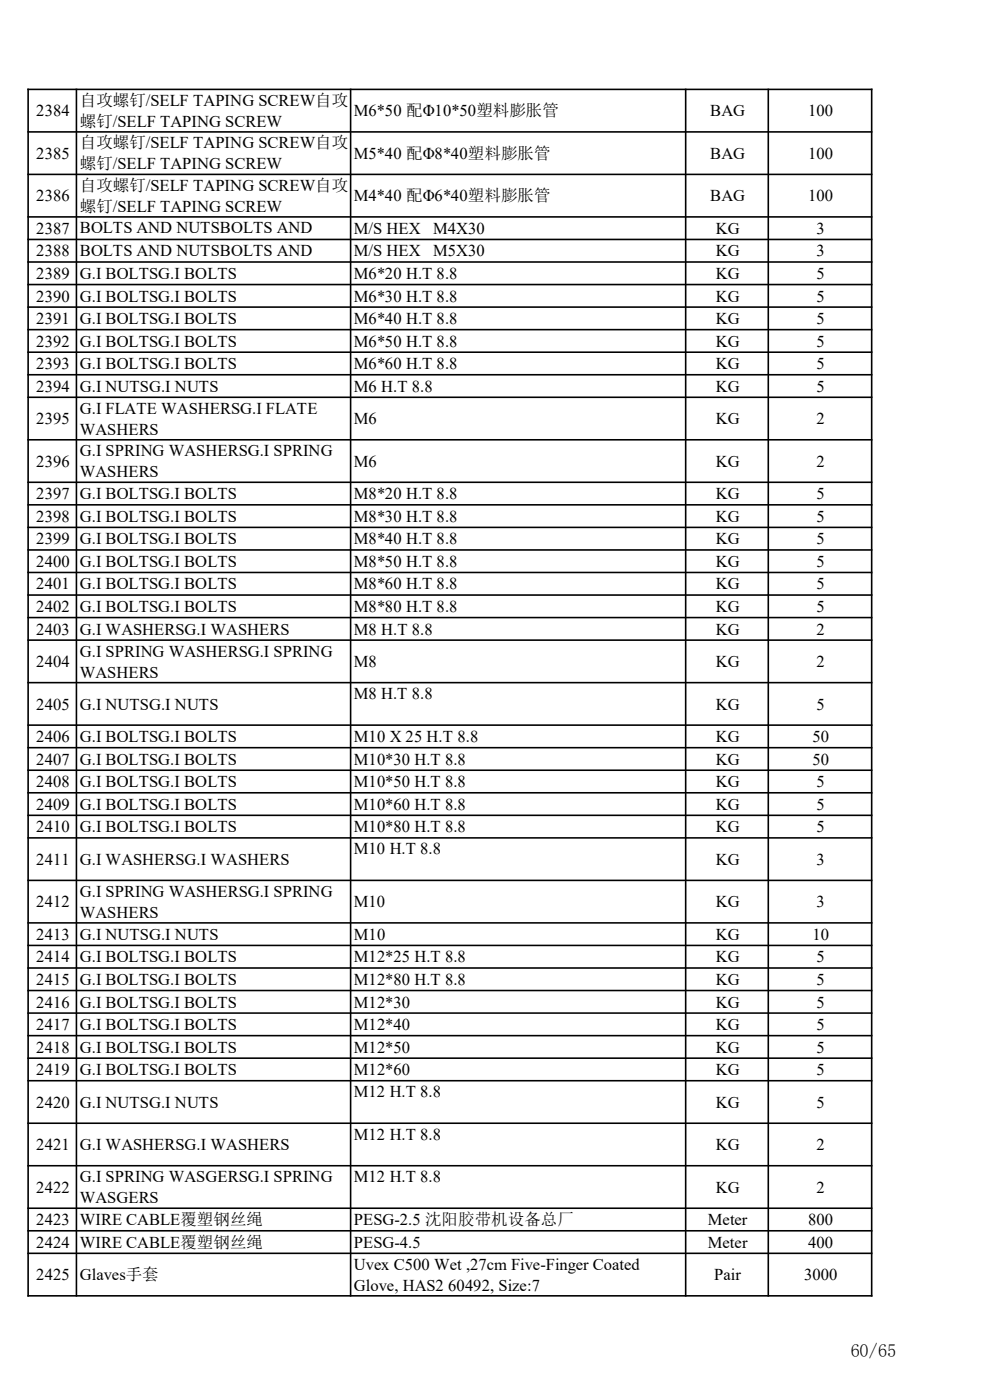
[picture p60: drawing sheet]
<svg xmlns="http://www.w3.org/2000/svg" width="210mm" height="297mm" viewBox="0 0 210 297" stroke-linecap="round" stroke-linejoin="round" font-family="sans-serif">
<defs><g id="words">
<text font-size="3.9" x="180.5" y="287.9">60/65</text>
<g font-size="3.5">
<text x="16.9" y="22.4">自攻螺钉/SELF TAPING SCREW自攻</text>
<text x="7.7" y="24.7">2384</text>
<text x="16.9" y="26.9">螺钉/SELF TAPING SCREW</text>
<text x="75.1" y="24.7">M6*50 配Φ10*50塑料膨胀管</text>
<text x="150.7" y="24.7">BAG</text>
<text x="171.4" y="24.7">100</text>
<text x="7.7" y="33.7">2385</text>
<text x="16.9" y="31.5">自攻螺钉/SELF TAPING SCREW自攻</text>
<text x="16.9" y="35.9">螺钉/SELF TAPING SCREW</text>
<text x="75.1" y="33.7">M5*40 配Φ8*40塑料膨胀管</text>
<text x="150.7" y="33.7">BAG</text>
<text x="171.4" y="33.7">100</text>
<text x="16.9" y="40.5">自攻螺钉/SELF TAPING SCREW自攻</text>
<text x="7.7" y="42.7">2386</text>
<text x="16.9" y="45">螺钉/SELF TAPING SCREW</text>
<text x="75.1" y="42.7">M4*40 配Φ6*40塑料膨胀管</text>
<text x="150.7" y="42.7">BAG</text>
<text x="171.4" y="42.7">100</text>
<text x="7.7" y="49.6">2387</text>
<text x="16.9" y="49.4">BOLTS AND NUTSBOLTS AND</text>
<text x="16.9" y="53.9">NUTS</text>
<text x="75.1" y="49.6">M/S HEX</text>
<text x="91.9" y="49.6">M4X30</text>
<text x="151.9" y="49.6">KG</text>
<text x="173.2" y="49.6">3</text>
<text x="7.7" y="54.4">2388</text>
<text x="7.7" y="59.2">2389 G.I BOLTSG.I BOLTS</text>
<text x="16.9" y="54.2">BOLTS AND NUTSBOLTS AND</text>
<text x="16.9" y="58.7">NUTS</text>
<text x="75.1" y="54.4">M/S HEX</text>
<text x="75.1" y="59.2">M6*20 H.T 8.8</text>
<text x="91.9" y="54.4">M5X30</text>
<text x="151.9" y="54.4">KG</text>
<text x="151.9" y="59.2">KG</text>
<text x="173.2" y="54.4">3</text>
<text x="173.2" y="59.2">5</text>
<text x="7.7" y="64">2390 G.I BOLTSG.I BOLTS</text>
<text x="75.1" y="64">M6*30 H.T 8.8</text>
<text x="151.9" y="64">KG</text>
<text x="173.2" y="64">5</text>
<text x="7.7" y="68.7">2391 G.I BOLTSG.I BOLTS</text>
<text x="75.1" y="68.7">M6*40 H.T 8.8</text>
<text x="151.9" y="68.7">KG</text>
<text x="173.2" y="68.7">5</text>
<text x="7.7" y="73.5">2392 G.I BOLTSG.I BOLTS</text>
<text x="75.1" y="73.5">M6*50 H.T 8.8</text>
<text x="151.9" y="73.5">KG</text>
<text x="173.2" y="73.5">5</text>
<text x="7.7" y="78.3">2393 G.I BOLTSG.I BOLTS</text>
<text x="7.7" y="83.1">2394 G.I NUTSG.I NUTS</text>
<text x="75.1" y="78.3">M6*60 H.T 8.8</text>
<text x="75.1" y="83.1">M6 H.T 8.8</text>
<text x="151.9" y="78.3">KG</text>
<text x="151.9" y="83.1">KG</text>
<text x="173.2" y="78.3">5</text>
<text x="173.2" y="83.1">5</text>
<text x="16.9" y="87.8">G.I FLATE WASHERSG.I FLATE</text>
<text x="7.7" y="90">2395</text>
<text x="16.9" y="92.2">WASHERS</text>
<text x="75.1" y="90">M6</text>
<text x="151.9" y="90">KG</text>
<text x="173.2" y="90">2</text>
<text x="7.7" y="99">2396</text>
<text x="16.9" y="96.8">G.I SPRING WASHERSG.I SPRING</text>
<text x="16.9" y="101.3">WASHERS</text>
<text x="75.1" y="99">M6</text>
<text x="151.9" y="99">KG</text>
<text x="173.2" y="99">2</text>
<text x="7.7" y="105.9">2397 G.I BOLTSG.I BOLTS</text>
<text x="75.1" y="105.9">M8*20 H.T 8.8</text>
<text x="151.9" y="105.9">KG</text>
<text x="173.2" y="105.9">5</text>
<text x="7.7" y="110.7">2398 G.I BOLTSG.I BOLTS</text>
<text x="75.1" y="110.7">M8*30 H.T 8.8</text>
<text x="151.9" y="110.7">KG</text>
<text x="173.2" y="110.7">5</text>
<text x="7.7" y="115.5">2399 G.I BOLTSG.I BOLTS</text>
<text x="75.1" y="115.5">M8*40 H.T 8.8</text>
<text x="151.9" y="115.5">KG</text>
<text x="173.2" y="115.5">5</text>
<text x="7.7" y="120.3">2400 G.I BOLTSG.I BOLTS</text>
<text x="7.7" y="125.1">2401 G.I BOLTSG.I BOLTS</text>
<text x="75.1" y="120.3">M8*50 H.T 8.8</text>
<text x="75.1" y="125.1">M8*60 H.T 8.8</text>
<text x="151.9" y="120.3">KG</text>
<text x="151.9" y="125.1">KG</text>
<text x="173.2" y="120.3">5</text>
<text x="173.2" y="125.1">5</text>
<text x="7.7" y="129.8">2402 G.I BOLTSG.I BOLTS</text>
<text x="75.1" y="129.8">M8*80 H.T 8.8</text>
<text x="151.9" y="129.8">KG</text>
<text x="173.2" y="129.8">5</text>
<text x="7.7" y="134.6">2403 G.I WASHERSG.I WASHERS</text>
<text x="75.1" y="134.6">M8 H.T 8.8</text>
<text x="151.9" y="134.6">KG</text>
<text x="173.2" y="134.6">2</text>
<text x="7.7" y="141.5">2404</text>
<text x="16.9" y="139.3">G.I SPRING WASHERSG.I SPRING</text>
<text x="16.9" y="143.8">WASHERS</text>
<text x="75.1" y="141.5">M8</text>
<text x="151.9" y="141.5">KG</text>
<text x="173.2" y="141.5">2</text>
<text x="75.1" y="148.3">M8 H.T 8.8</text>
<text x="7.7" y="150.5">2405 G.I NUTSG.I NUTS</text>
<text x="151.9" y="150.5">KG</text>
<text x="173.2" y="150.5">5</text>
<text x="7.7" y="157.4">2406 G.I BOLTSG.I BOLTS</text>
<text x="75.1" y="157.4">M10 X 25 H.T 8.8</text>
<text x="151.9" y="157.4">KG</text>
<text x="172.3" y="157.4">50</text>
<text x="7.7" y="162.2">2407 G.I BOLTSG.I BOLTS</text>
<text x="7.7" y="167">2408 G.I BOLTSG.I BOLTS</text>
<text x="75.1" y="162.2">M10*30 H.T 8.8</text>
<text x="75.1" y="167">M10*50 H.T 8.8</text>
<text x="151.9" y="162.2">KG</text>
<text x="151.9" y="167">KG</text>
<text x="172.3" y="162.2">50</text>
<text x="173.2" y="167">5</text>
<text x="7.7" y="171.8">2409 G.I BOLTSG.I BOLTS</text>
<text x="75.1" y="171.8">M10*60 H.T 8.8</text>
<text x="151.9" y="171.8">KG</text>
<text x="173.2" y="171.8">5</text>
<text x="7.7" y="176.6">2410 G.I BOLTSG.I BOLTS</text>
<text x="75.1" y="176.6">M10*80 H.T 8.8</text>
<text x="151.9" y="176.6">KG</text>
<text x="173.2" y="176.6">5</text>
<text x="7.7" y="183.5">2411 G.I WASHERSG.I WASHERS</text>
<text x="75.1" y="181.2">M10 H.T 8.8</text>
<text x="151.9" y="183.5">KG</text>
<text x="173.2" y="183.5">3</text>
<text x="16.9" y="190.2">G.I SPRING WASHERSG.I SPRING</text>
<text x="7.7" y="192.5">2412</text>
<text x="16.9" y="194.7">WASHERS</text>
<text x="75.1" y="192.5">M10</text>
<text x="151.9" y="192.5">KG</text>
<text x="173.2" y="192.5">3</text>
<text x="7.7" y="199.4">2413 G.I NUTSG.I NUTS</text>
<text x="75.1" y="199.4">M10</text>
<text x="151.9" y="199.4">KG</text>
<text x="172.3" y="199.4">10</text>
<text x="7.7" y="204.2">2414 G.I BOLTSG.I BOLTS</text>
<text x="7.7" y="209">2415 G.I BOLTSG.I BOLTS</text>
<text x="75.1" y="204.2">M12*25 H.T 8.8</text>
<text x="75.1" y="209">M12*80 H.T 8.8</text>
<text x="151.9" y="204.2">KG</text>
<text x="151.9" y="209">KG</text>
<text x="173.2" y="204.2">5</text>
<text x="173.2" y="209">5</text>
<text x="7.7" y="213.7">2416 G.I BOLTSG.I BOLTS</text>
<text x="75.1" y="213.7">M12*30</text>
<text x="151.9" y="213.7">KG</text>
<text x="173.2" y="213.7">5</text>
<text x="7.7" y="218.5">2417 G.I BOLTSG.I BOLTS</text>
<text x="75.1" y="218.5">M12*40</text>
<text x="151.9" y="218.5">KG</text>
<text x="173.2" y="218.5">5</text>
<text x="7.7" y="223.3">2418 G.I BOLTSG.I BOLTS</text>
<text x="75.1" y="223.3">M12*50</text>
<text x="151.9" y="223.3">KG</text>
<text x="173.2" y="223.3">5</text>
<text x="7.7" y="228.1">2419 G.I BOLTSG.I BOLTS</text>
<text x="75.1" y="232.8">M12 H.T 8.8</text>
<text x="75.1" y="228.1">M12*60</text>
<text x="151.9" y="228.1">KG</text>
<text x="173.2" y="228.1">5</text>
<text x="7.7" y="235">2420 G.I NUTSG.I NUTS</text>
<text x="151.9" y="235">KG</text>
<text x="173.2" y="235">5</text>
<text x="7.7" y="244">2421 G.I WASHERSG.I WASHERS</text>
<text x="75.1" y="241.8">M12 H.T 8.8</text>
<text x="151.9" y="244">KG</text>
<text x="173.2" y="244">2</text>
<text x="16.9" y="250.8">G.I SPRING WASGERSG.I SPRING</text>
<text x="75.1" y="250.8">M12 H.T 8.8</text>
<text x="7.7" y="253">2422</text>
<text x="16.9" y="255.3">WASGERS</text>
<text x="151.9" y="253">KG</text>
<text x="173.2" y="253">2</text>
<text x="7.7" y="259.9">2423 WIRE CABLE覆塑钢丝绳</text>
<text x="75.1" y="259.9">PESG-2.5 沈阳胶带机设备总厂</text>
<text x="150.2" y="259.9">Meter</text>
<text x="171.5" y="259.9">800</text>
<text x="7.7" y="264.7">2424 WIRE CABLE覆塑钢丝绳</text>
<text x="75.1" y="264.7">PESG-4.5</text>
<text x="75.1" y="269.4">Uvex C500 Wet ,27cm Five-Finger Coated</text>
<text x="150.2" y="264.7">Meter</text>
<text x="171.4" y="264.7">400</text>
<text x="7.7" y="271.6">2425 Glaves手套</text>
<text x="75.1" y="273.9">Glove, HAS2 60492, Size:7</text>
<text x="151.5" y="271.6">Pair</text>
<text x="170.6" y="271.6">3000</text>
</g>
</g></defs>
<g fill="#000">
<path d="M5.8 18.8h179.3v.3h-179.3zM5.8 27.8h179.3v.4h-179.3zM5.8 36.8h179.3v.4h-179.3zM5.8 45.8h179.3v.4h-179.3zM5.8 50.6h179.3v.4h-179.3zM5.8 55.4h179.3v.4h-179.3zM5.8 60.2h179.3v.3h-179.3zM5.8 65h179.3v.3h-179.3zM5.8 69.8h179.3v.3h-179.3zM5.8 74.5h179.3v.4h-179.3zM5.8 79.3h179.3v.4h-179.3zM5.8 84.1h179.3v.4h-179.3zM5.8 93.1h179.3v.4h-179.3zM5.8 102.2h179.3v.3h-179.3zM5.8 106.9h179.3v.4h-179.3zM5.8 111.7h179.3v.4h-179.3zM5.8 116.5h179.3v.3h-179.3zM5.8 121.3h179.3v.3h-179.3zM5.8 126.1h179.3v.3h-179.3zM5.8 130.9h179.3v.3h-179.3zM5.8 135.6h179.3v.4h-179.3zM5.8 144.7h179.3v.3h-179.3zM5.8 153.7h179.3v.3h-179.3zM5.8 158.5h179.3v.3h-179.3zM5.8 163.2h179.3v.4h-179.3zM5.8 168h179.3v.4h-179.3zM5.8 172.8h179.3v.3h-179.3zM5.8 177.6h179.3v.3h-179.3zM5.8 186.6h179.3v.3h-179.3zM5.8 195.6h179.3v.4h-179.3zM5.8 200.4h179.3v.3h-179.3zM5.8 205.2h179.3v.3h-179.3zM5.8 210h179.3v.3h-179.3zM5.8 214.8h179.3v.3h-179.3zM5.8 219.5h179.3v.4h-179.3zM5.8 224.3h179.3v.4h-179.3zM5.8 229.1h179.3v.3h-179.3zM5.8 238.1h179.3v.4h-179.3zM5.8 247.1h179.3v.4h-179.3zM5.8 256.2h179.3v.3h-179.3zM5.8 260.9h179.3v.4h-179.3zM5.8 265.7h179.3v.4h-179.3zM5.8 274.7h179.3v.4h-179.3z" fill-rule="evenodd"/>
<path d="M5.8 18.8h.3v256.3h-.3zM16 18.8h.4v256.3h-.4zM74.2 18.8h.3v256.3h-.3zM145.3 18.8h.3v256.3h-.3zM162.8 18.8h.4v256.3h-.4zM184.7 18.8h.4v256.3h-.4z" fill-rule="evenodd"/>
</g>
<use href="#words"/>
</svg>
